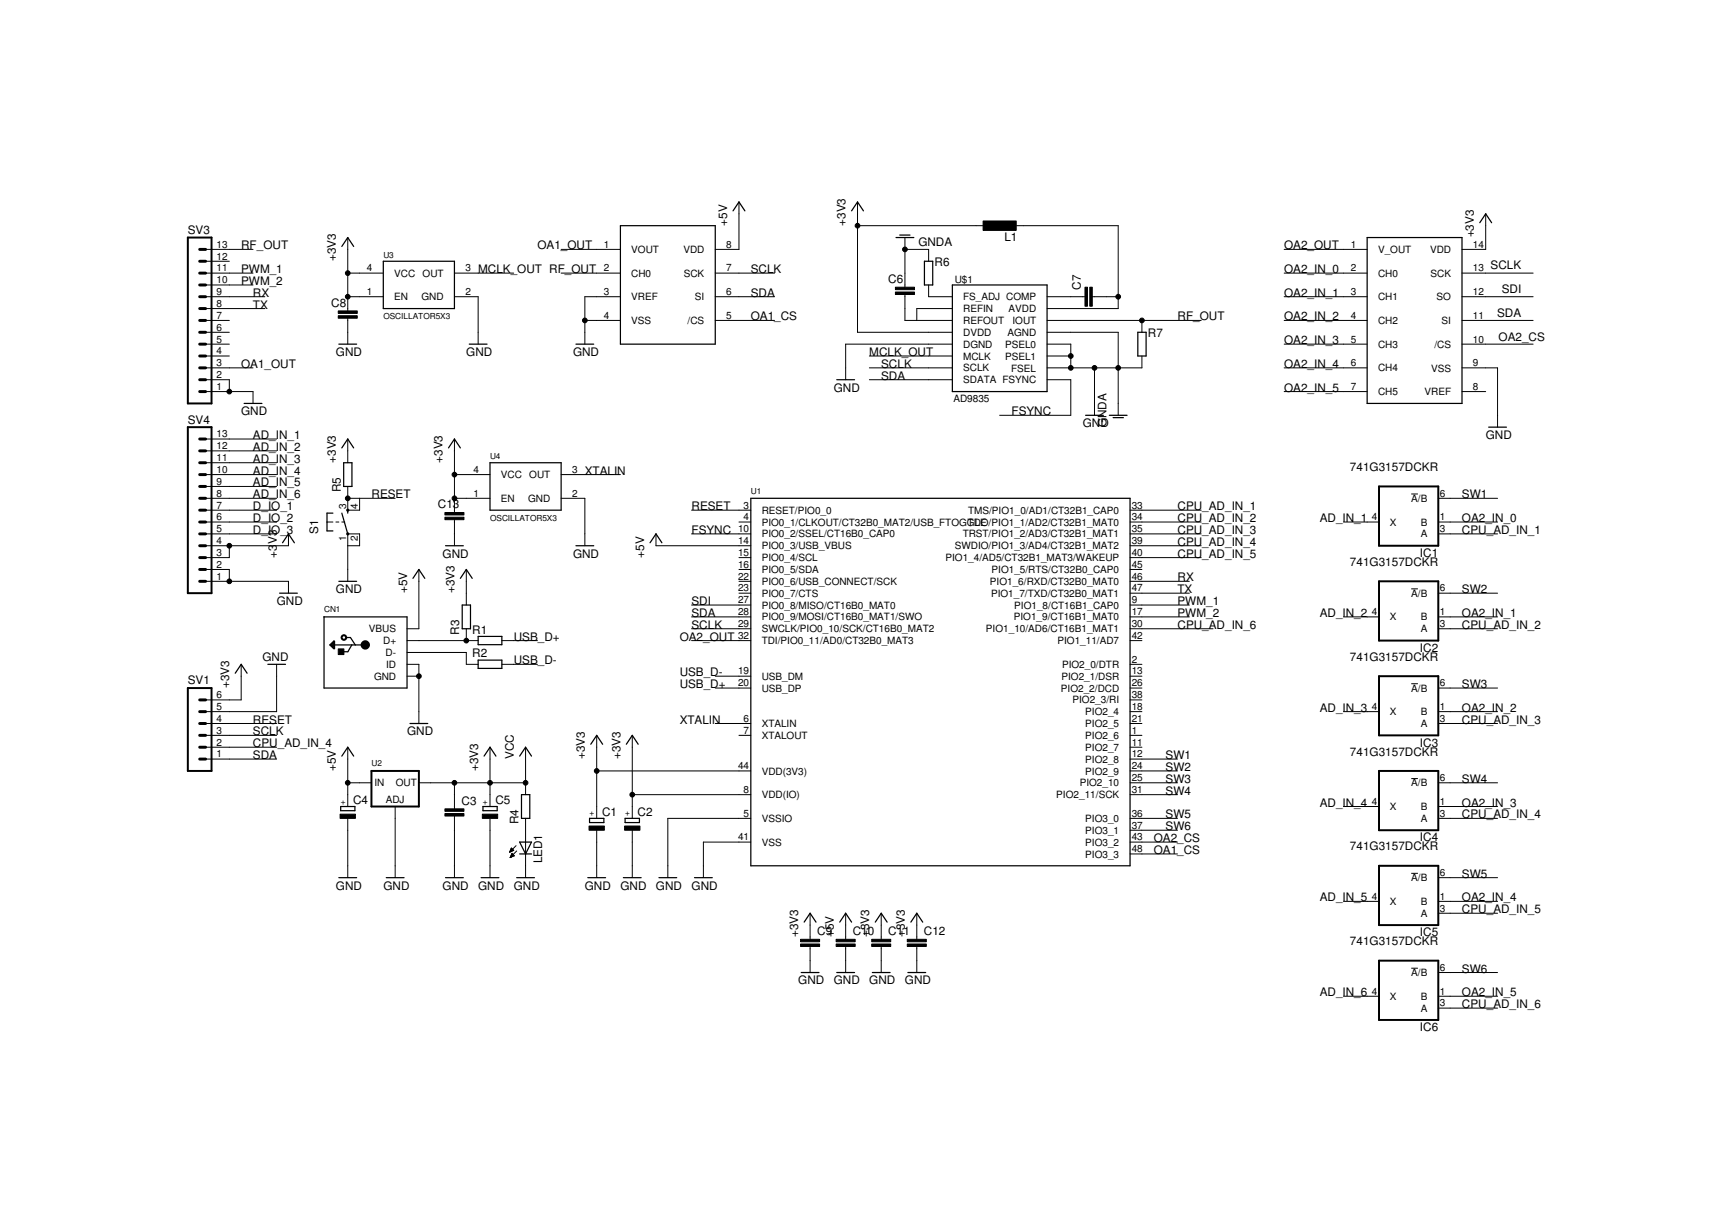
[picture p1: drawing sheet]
<svg xmlns="http://www.w3.org/2000/svg" width="297mm" height="210mm" viewBox="0 0 297 210" stroke-linecap="round" stroke-linejoin="round" font-family="sans-serif">
<defs><g id="words">
<g font-size="2">
<text x="32.2" y="40.1">SV3</text>
<text x="124.6" y="38.7" transform="rotate(-90 124.6 38.7)">+5V</text>
<text x="144.9" y="38.7" transform="rotate(-90 144.9 38.7)">+3V3</text>
<text x="172.2" y="41.3">L1</text>
<text x="252.6" y="40.7" transform="rotate(-90 252.6 40.7)">+3V3</text>
<text x="41.3" y="42.7">RF_OUT</text>
<text x="41.3" y="46.8">PWM_1</text>
<text x="57.6" y="44.8" transform="rotate(-90 57.6 44.8)">+3V3</text>
<text x="82" y="46.8">MCLK_OUT RF_OUT</text>
<text x="92.1" y="42.7">OA1_OUT</text>
<text x="128.7" y="46.8">SCLK</text>
<text x="157.4" y="42.1">GNDA</text>
<text x="160.2" y="45.6">R6</text>
<text x="220.1" y="42.7">OA2_OUT</text>
<text x="220.1" y="46.8">OA2_IN_0</text>
<text x="255.5" y="46.2">SCLK</text>
<text x="41.3" y="48.8">PWM_2</text>
<text x="43.4" y="50.9">RX</text>
<text x="43.4" y="52.9">TX</text>
<text x="56.8" y="52.6">C8</text>
<text x="128.7" y="50.9">SDA</text>
<text x="152.3" y="48.5">C6</text>
<text x="185.3" y="49.6" transform="rotate(-90 185.3 49.6)">C7</text>
<text x="220.1" y="50.9">OA2_IN_1</text>
<text x="257.4" y="50.2">SDI</text>
<text x="128.7" y="54.9">OA1_CS</text>
<text x="196.7" y="57.8">R7</text>
<text x="201.8" y="54.9">RF_OUT</text>
<text x="220.1" y="54.9">OA2_IN_2</text>
<text x="220.1" y="59">OA2_IN_3</text>
<text x="256.6" y="54.3">SDA</text>
<text x="256.9" y="58.4">OA2_CS</text>
<text x="41.3" y="63">OA1_OUT</text>
<text x="57.6" y="61">GND</text>
<text x="79.9" y="61">GND</text>
<text x="98.2" y="61">GND</text>
<text x="149" y="61">MCLK_OUT</text>
<text x="151" y="63">SCLK</text>
<text x="151" y="65.1">SDA</text>
<text x="220.1" y="63">OA2_IN_4</text>
<text x="41.3" y="71.2">GND</text>
<text x="142.9" y="67.1">GND</text>
<text x="173.4" y="71.2">FSYNC</text>
<text x="220.1" y="67.1">OA2_IN_5</text>
<text x="32.2" y="72.6">SV4</text>
<text x="43.4" y="75.2">AD_IN_1</text>
<text x="43.4" y="77.3">AD_IN_2</text>
<text x="185.6" y="73.2">GND</text>
<text x="189.6" y="73.2" transform="rotate(-90 189.6 73.2)">GNDA</text>
<text x="254.6" y="75.2">GND</text>
<text x="43.4" y="81.3">AD_IN_4</text>
<text x="43.4" y="83.4">AD_IN_5</text>
<text x="43.4" y="79.3">AD_IN_3</text>
<text x="57.6" y="79.3" transform="rotate(-90 57.6 79.3)">+3V3</text>
<text x="75.9" y="79.3" transform="rotate(-90 75.9 79.3)">+3V3</text>
<text x="100.2" y="81.3">XTALIN</text>
<text x="231.4" y="80.7">741G3157DCKR</text>
<text x="43.4" y="85.4">AD_IN_6</text>
<text x="43.4" y="87.4">D_IO_1</text>
<text x="43.4" y="89.4">D_IO_2</text>
<text x="58.4" y="84.4" transform="rotate(-90 58.4 84.4)">R5</text>
<text x="63.7" y="85.4">RESET</text>
<text x="75.1" y="87.1">C13</text>
<text x="118.5" y="87.4">RESET</text>
<text x="201.8" y="87.4">CPU_AD_IN_1</text>
<text x="201.8" y="89.4">CPU_AD_IN_2</text>
<text x="226.2" y="89.4">AD_IN_1</text>
<text x="250.6" y="89.4">OA2_IN_0</text>
<text x="250.6" y="85.4">SW1</text>
<text x="43.4" y="91.5">D_IO_3</text>
<text x="47.4" y="95.5" transform="rotate(-90 47.4 95.5)">+3</text>
<text x="47.4" y="93.3" transform="rotate(-90 47.4 93.3)">V3</text>
<text x="54.5" y="91.5" transform="rotate(-90 54.5 91.5)">S1</text>
<text x="75.9" y="95.5">GND</text>
<text x="98.2" y="95.5">GND</text>
<text x="110.4" y="95.5" transform="rotate(-90 110.4 95.5)">+5V</text>
<text x="118.5" y="91.5">FSYNC</text>
<text x="201.8" y="91.5">CPU_AD_IN_3</text>
<text x="201.8" y="93.5">CPU_AD_IN_4</text>
<text x="201.8" y="95.5">CPU_AD_IN_5</text>
<text x="243.4" y="95.4">IC1</text>
<text x="250.6" y="91.5">CPU_AD_IN_1</text>
<text x="57.6" y="101.6">GND</text>
<text x="69.8" y="101.6" transform="rotate(-90 69.8 101.6)">+5V</text>
<text x="77.9" y="101.6" transform="rotate(-90 77.9 101.6)">+3V3</text>
<text x="201.8" y="99.6">RX</text>
<text x="201.8" y="101.6">TX</text>
<text x="231.4" y="97">741G3157DCKR</text>
<text x="250.6" y="101.6">SW2</text>
<text x="47.4" y="103.7">GND</text>
<text x="118.5" y="107.7">SCLK</text>
<text x="118.5" y="105.7">SDA</text>
<text x="118.5" y="103.7">SDI</text>
<text x="201.8" y="107.7">CPU_AD_IN_6</text>
<text x="201.8" y="103.7">PWM_1</text>
<text x="201.8" y="105.7">PWM_2</text>
<text x="226.2" y="105.7">AD_IN_2</text>
<text x="250.6" y="105.7">OA2_IN_1</text>
<text x="250.6" y="107.7">CPU_AD_IN_2</text>
<text x="45" y="113.2">GND</text>
<text x="78.7" y="108.7" transform="rotate(-90 78.7 108.7)">R3</text>
<text x="80.9" y="108.6">R1</text>
<text x="80.9" y="112.6">R2</text>
<text x="88.1" y="109.8">USB_D+</text>
<text x="88.1" y="113.8">USB_D-</text>
<text x="116.5" y="109.8">OA2_OUT</text>
<text x="231.4" y="113.2">741G3157DCKR</text>
<text x="243.4" y="111.7">IC2</text>
<text x="32.2" y="117.3">SV1</text>
<text x="39.3" y="117.9" transform="rotate(-90 39.3 117.9)">+3V3</text>
<text x="116.5" y="117.9">USB_D+</text>
<text x="116.5" y="115.9">USB_D-</text>
<text x="250.6" y="117.9">SW3</text>
<text x="43.4" y="124">RESET</text>
<text x="116.5" y="124">XTALIN</text>
<text x="226.2" y="121.9">AD_IN_3</text>
<text x="250.6" y="121.9">OA2_IN_2</text>
<text x="250.6" y="124">CPU_AD_IN_3</text>
<text x="43.4" y="126">SCLK</text>
<text x="43.4" y="130.1">SDA</text>
<text x="43.4" y="128">CPU_AD_IN_4</text>
<text x="69.8" y="126">GND</text>
<text x="88.1" y="130.1" transform="rotate(-90 88.1 130.1)">VCC</text>
<text x="100.2" y="130.1" transform="rotate(-90 100.2 130.1)">+3V3</text>
<text x="106.3" y="130.1" transform="rotate(-90 106.3 130.1)">+3V3</text>
<text x="199.8" y="130.1">SW1</text>
<text x="231.4" y="129.5">741G3157DCKR</text>
<text x="243.4" y="127.9">IC3</text>
<text x="57.6" y="132.1" transform="rotate(-90 57.6 132.1)">+5V</text>
<text x="60.5" y="137.8">C4</text>
<text x="79.1" y="137.9">C3</text>
<text x="82" y="132.1" transform="rotate(-90 82 132.1)">+3V3</text>
<text x="84.9" y="137.8">C5</text>
<text x="199.8" y="136.2">SW4</text>
<text x="199.8" y="134.1">SW3</text>
<text x="199.8" y="132.1">SW2</text>
<text x="250.6" y="134.1">SW4</text>
<text x="88.9" y="141.2" transform="rotate(-90 88.9 141.2)">R4</text>
<text x="103.2" y="139.8">C1</text>
<text x="109.3" y="139.8">C2</text>
<text x="199.8" y="142.3">SW6</text>
<text x="199.8" y="140.2">SW5</text>
<text x="226.2" y="138.2">AD_IN_4</text>
<text x="250.6" y="138.2">OA2_IN_3</text>
<text x="250.6" y="140.2">CPU_AD_IN_4</text>
<text x="92.9" y="148" transform="rotate(-90 92.9 148)">LED1</text>
<text x="197.8" y="146.3">OA1_CS</text>
<text x="197.8" y="144.3">OA2_CS</text>
<text x="231.4" y="145.7">741G3157DCKR</text>
<text x="243.4" y="144.2">IC4</text>
<text x="57.6" y="152.4">GND</text>
<text x="65.7" y="152.4">GND</text>
<text x="75.9" y="152.4">GND</text>
<text x="82" y="152.4">GND</text>
<text x="88.1" y="152.4">GND</text>
<text x="100.2" y="152.4">GND</text>
<text x="106.3" y="152.4">GND</text>
<text x="112.4" y="152.4">GND</text>
<text x="118.5" y="152.4">GND</text>
<text x="226.2" y="154.5">AD_IN_5</text>
<text x="250.6" y="154.5">OA2_IN_4</text>
<text x="250.6" y="150.4">SW5</text>
<text x="136.8" y="160.5" transform="rotate(-90 136.8 160.5)">+3V3</text>
<text x="140.1" y="160.2">C9</text>
<text x="142.9" y="160.5" transform="rotate(-90 142.9 160.5)">+5V</text>
<text x="146.2" y="160.2">C10</text>
<text x="149" y="160.5" transform="rotate(-90 149 160.5)">+3V3</text>
<text x="152.3" y="160.2">C11</text>
<text x="155.1" y="160.5" transform="rotate(-90 155.1 160.5)">+3V3</text>
<text x="158.3" y="160.2">C12</text>
<text x="231.4" y="162">741G3157DCKR</text>
<text x="243.4" y="160.4">IC5</text>
<text x="250.6" y="156.5">CPU_AD_IN_5</text>
<text x="250.6" y="166.6">SW6</text>
<text x="136.8" y="168.7">GND</text>
<text x="142.9" y="168.7">GND</text>
<text x="149" y="168.7">GND</text>
<text x="155.1" y="168.7">GND</text>
<text x="226.2" y="170.7">AD_IN_6</text>
<text x="250.6" y="170.7">OA2_IN_5</text>
<text x="250.6" y="172.7">CPU_AD_IN_6</text>
<text x="243.4" y="176.7">IC6</text>
</g>
<g font-size="1.7">
<text x="37.1" y="46.5">11</text>
<text x="37.1" y="44.5">12</text>
<text x="37.1" y="42.4">13</text>
<text x="62.9" y="46.5">4</text>
<text x="67.6" y="47.4">VCC</text>
<text x="72.4" y="47.4">OUT</text>
<text x="79.8" y="46.5">3</text>
<text x="103.5" y="42.4">1</text>
<text x="103.5" y="46.5">2</text>
<text x="108.2" y="43.3">VOUT</text>
<text x="108.2" y="47.4">CH0</text>
<text x="117.1" y="43.3">VDD</text>
<text x="117.2" y="47.4">SCK</text>
<text x="124.5" y="46.5">7</text>
<text x="124.5" y="42.4">8</text>
<text x="231.5" y="42.4">1</text>
<text x="231.5" y="46.5">2</text>
<text x="236.2" y="43.3">V_OUT</text>
<text x="236.2" y="47.4">CH0</text>
<text x="245.1" y="43.3">VDD</text>
<text x="245.2" y="47.4">SCK</text>
<text x="252.5" y="46.5">13</text>
<text x="252.5" y="42.4">14</text>
<text x="37.1" y="52.6">8</text>
<text x="37.1" y="50.6">9</text>
<text x="37.1" y="48.5">10</text>
<text x="62.9" y="50.6">1</text>
<text x="67.6" y="51.5">EN</text>
<text x="72.2" y="51.5">GND</text>
<text x="79.8" y="50.6">2</text>
<text x="103.5" y="50.6">3</text>
<text x="108.2" y="51.5">VREF</text>
<text x="119.1" y="51.5">SI</text>
<text x="124.5" y="50.6">6</text>
<text x="163.6" y="48.4">U$1</text>
<text x="165.1" y="51.5">FS_ADJ COMP</text>
<text x="165.1" y="53.5">REFIN</text>
<text x="172.9" y="53.5">AVDD</text>
<text x="231.5" y="50.6">3</text>
<text x="236.2" y="51.5">CH1</text>
<text x="246.2" y="51.5">SO</text>
<text x="252.5" y="50.6">12</text>
<text x="37.1" y="58.7">5</text>
<text x="37.1" y="56.7">6</text>
<text x="37.1" y="54.6">7</text>
<text x="103.5" y="54.6">4</text>
<text x="108.2" y="55.5">VSS</text>
<text x="117.9" y="55.5">/CS</text>
<text x="124.5" y="54.6">5</text>
<text x="165.1" y="55.5">REFOUT</text>
<text x="165.1" y="57.6">DVDD</text>
<text x="165.1" y="59.6">DGND</text>
<text x="172.3" y="59.6">PSEL0</text>
<text x="172.7" y="57.6">AGND</text>
<text x="173.5" y="55.5">IOUT</text>
<text x="231.5" y="54.6">4</text>
<text x="231.5" y="58.7">5</text>
<text x="236.2" y="55.5">CH2</text>
<text x="236.2" y="59.6">CH3</text>
<text x="245.9" y="59.6">/CS</text>
<text x="247.1" y="55.5">SI</text>
<text x="252.5" y="58.7">10</text>
<text x="252.5" y="54.6">11</text>
<text x="37.1" y="64.8">2</text>
<text x="37.1" y="62.8">3</text>
<text x="37.1" y="60.7">4</text>
<text x="165.1" y="61.6">MCLK</text>
<text x="165.1" y="63.6">SCLK</text>
<text x="165.1" y="65.7">SDATA FSYNC</text>
<text x="172.3" y="61.6">PSEL1</text>
<text x="173.3" y="63.7">FSEL</text>
<text x="231.5" y="62.8">6</text>
<text x="236.2" y="63.6">CH4</text>
<text x="245.3" y="63.7">VSS</text>
<text x="252.5" y="62.8">9</text>
<text x="37.1" y="66.8">1</text>
<text x="163.4" y="68.9">AD9835</text>
<text x="231.5" y="66.8">7</text>
<text x="236.2" y="67.7">CH5</text>
<text x="244.2" y="67.7">VREF</text>
<text x="252.5" y="66.8">8</text>
<text x="37.1" y="77">12</text>
<text x="37.1" y="74.9">13</text>
<text x="37.1" y="83.1">9</text>
<text x="37.1" y="81">10</text>
<text x="37.1" y="79">11</text>
<text x="81.2" y="81">4</text>
<text x="85.9" y="81.9">VCC</text>
<text x="90.7" y="81.9">OUT</text>
<text x="98.1" y="81">3</text>
<text x="37.1" y="89.2">6</text>
<text x="37.1" y="87.1">7</text>
<text x="37.1" y="85.1">8</text>
<text x="59.3" y="87.1" transform="rotate(-90 59.3 87.1)">3</text>
<text x="61.4" y="87.1" transform="rotate(-90 61.4 87.1)">4</text>
<text x="81.2" y="85.1">1</text>
<text x="85.9" y="86">EN</text>
<text x="90.5" y="86">GND</text>
<text x="98.1" y="85.1">2</text>
<text x="127.5" y="87.1">3</text>
<text x="127.5" y="89.2">4</text>
<text x="130.6" y="88">RESET/PIO0_0</text>
<text x="165.9" y="88">TMS/PIO1_0/AD1/CT32B1_CAP0</text>
<text x="194" y="87.1">33</text>
<text x="194" y="89.2">34</text>
<text x="235.1" y="89.2">4</text>
<text x="241.9" y="86">A/B</text>
<text x="246.8" y="85.1">6</text>
<text x="246.8" y="89.2">1</text>
<text x="37.1" y="95.3">3</text>
<text x="37.1" y="93.2">4</text>
<text x="37.1" y="91.2">5</text>
<text x="59.3" y="92.7" transform="rotate(-90 59.3 92.7)">1</text>
<text x="61.4" y="92.7" transform="rotate(-90 61.4 92.7)">2</text>
<text x="126.5" y="91.2">10</text>
<text x="126.5" y="93.2">14</text>
<text x="126.5" y="95.3">15</text>
<text x="130.6" y="90.1">PIO0_1/CLKOUT/CT32B0_MAT2/USB_FTOGGLE</text>
<text x="130.6" y="92.1">PIO0_2/SSEL/CT16B0_CAP0</text>
<text x="130.6" y="94.1">PIO0_3/USB_VBUS</text>
<text x="163.7" y="94.1">SWDIO/PIO1_3/AD4/CT32B1_MAT2</text>
<text x="165" y="92.1">TRST/PIO1_2/AD3/CT32B1_MAT1</text>
<text x="165.9" y="90.1">TDO/PIO1_1/AD2/CT32B1_MAT0</text>
<text x="194" y="91.2">35</text>
<text x="194" y="93.2">39</text>
<text x="194" y="95.3">40</text>
<text x="238.2" y="90.1">X</text>
<text x="243.5" y="92.1">A</text>
<text x="243.5" y="90.1">B</text>
<text x="246.8" y="91.2">3</text>
<text x="37.1" y="99.3">1</text>
<text x="37.1" y="97.3">2</text>
<text x="126.5" y="97.3">16</text>
<text x="126.5" y="99.3">22</text>
<text x="126.5" y="101.4">23</text>
<text x="130.6" y="96.2">PIO0_4/SCL</text>
<text x="130.6" y="98.2">PIO0_5/SDA</text>
<text x="130.6" y="100.2">PIO0_6/USB_CONNECT/SCK</text>
<text x="162" y="96.2">PIO1_4/AD5/CT32B1_MAT3/WAKEUP</text>
<text x="169.7" y="100.2">PIO1_6/RXD/CT32B0_MAT0</text>
<text x="169.9" y="98.2">PIO1_5/RTS/CT32B0_CAP0</text>
<text x="194" y="97.3">45</text>
<text x="194" y="99.3">46</text>
<text x="194" y="101.4">47</text>
<text x="246.8" y="101.4">6</text>
<text x="126.5" y="103.4">27</text>
<text x="126.5" y="105.4">28</text>
<text x="126.5" y="107.4">29</text>
<text x="130.6" y="102.2">PIO0_7/CTS</text>
<text x="130.6" y="104.3">PIO0_8/MISO/CT16B0_MAT0</text>
<text x="130.6" y="106.3">PIO0_9/MOSI/CT16B0_MAT1/SWO</text>
<text x="169.9" y="102.3">PIO1_7/TXD/CT32B0_MAT1</text>
<text x="173.8" y="106.3">PIO1_9/CT16B1_MAT0</text>
<text x="173.8" y="104.3">PIO1_8/CT16B1_CAP0</text>
<text x="194" y="103.4">9</text>
<text x="194" y="105.4">17</text>
<text x="194" y="107.4">30</text>
<text x="235.1" y="105.4">4</text>
<text x="238.2" y="106.3">X</text>
<text x="241.9" y="102.3">A/B</text>
<text x="243.5" y="106.3">B</text>
<text x="246.8" y="107.4">3</text>
<text x="246.8" y="105.4">1</text>
<text x="63.2" y="108.3">VBUS</text>
<text x="65.7" y="110.4">D+</text>
<text x="66.1" y="112.4">D-</text>
<text x="126.5" y="109.5">32</text>
<text x="130.6" y="108.3">SWCLK/PIO0_10/SCK/CT16B0_MAT2</text>
<text x="130.6" y="110.4">TDI/PIO0_11/AD0/CT32B0_MAT3</text>
<text x="169" y="108.3">PIO1_10/AD6/CT16B1_MAT1</text>
<text x="181.2" y="110.4">PIO1_11/AD7</text>
<text x="194" y="113.5">2</text>
<text x="194" y="109.5">42</text>
<text x="243.5" y="108.3">A</text>
<text x="37.1" y="119.6">6</text>
<text x="64.1" y="116.5">GND</text>
<text x="66.2" y="114.4">ID</text>
<text x="126.5" y="115.6">19</text>
<text x="126.5" y="117.6">20</text>
<text x="130.6" y="116.5">USB_DM</text>
<text x="130.6" y="118.5">USB_DP</text>
<text x="181.8" y="118.5">PIO2_2/DCD</text>
<text x="181.9" y="116.5">PIO2_1/DSR</text>
<text x="182" y="114.4">PIO2_0/DTR</text>
<text x="194" y="115.6">13</text>
<text x="194" y="117.6">26</text>
<text x="194" y="119.6">38</text>
<text x="241.9" y="118.5">A/B</text>
<text x="246.8" y="117.6">6</text>
<text x="37.1" y="125.7">3</text>
<text x="37.1" y="123.7">4</text>
<text x="37.1" y="121.7">5</text>
<text x="127.5" y="123.7">6</text>
<text x="127.5" y="125.7">7</text>
<text x="130.6" y="124.6">XTALIN</text>
<text x="183.8" y="120.5">PIO2_3/RI</text>
<text x="186" y="122.6">PIO2_4</text>
<text x="186" y="124.6">PIO2_5</text>
<text x="194" y="125.7">1</text>
<text x="194" y="121.7">18</text>
<text x="194" y="123.7">21</text>
<text x="235.1" y="121.7">4</text>
<text x="238.2" y="122.6">X</text>
<text x="243.5" y="124.6">A</text>
<text x="243.5" y="122.6">B</text>
<text x="246.8" y="123.7">3</text>
<text x="246.8" y="121.7">1</text>
<text x="37.1" y="129.8">1</text>
<text x="37.1" y="127.8">2</text>
<text x="126.5" y="131.8">44</text>
<text x="130.6" y="126.6">XTALOUT</text>
<text x="186" y="126.6">PIO2_6</text>
<text x="186" y="128.7">PIO2_7</text>
<text x="186" y="130.7">PIO2_8</text>
<text x="194" y="127.8">11</text>
<text x="194" y="129.8">12</text>
<text x="194" y="131.8">24</text>
<text x="64.2" y="134.6">IN</text>
<text x="66.1" y="137.6">ADJ</text>
<text x="67.8" y="134.6">OUT</text>
<text x="127.5" y="135.9">8</text>
<text x="130.6" y="136.8">VDD(IO)</text>
<text x="130.6" y="132.7">VDD(3V3)</text>
<text x="181.1" y="136.8">PIO2_11/SCK</text>
<text x="185.1" y="134.8">PIO2_10</text>
<text x="186" y="132.7">PIO2_9</text>
<text x="194" y="133.9">25</text>
<text x="194" y="135.9">31</text>
<text x="235.1" y="137.9">4</text>
<text x="241.9" y="134.8">A/B</text>
<text x="246.8" y="133.9">6</text>
<text x="246.8" y="137.9">1</text>
<text x="127.5" y="139.9">5</text>
<text x="130.6" y="140.8">VSSIO</text>
<text x="186" y="140.8">PIO3_0</text>
<text x="186" y="142.9">PIO3_1</text>
<text x="194" y="139.9">36</text>
<text x="194" y="142">37</text>
<text x="238.2" y="138.8">X</text>
<text x="243.5" y="140.8">A</text>
<text x="243.5" y="138.8">B</text>
<text x="246.8" y="139.9">3</text>
<text x="126.5" y="144">41</text>
<text x="130.6" y="144.9">VSS</text>
<text x="186" y="144.9">PIO3_2</text>
<text x="186" y="146.9">PIO3_3</text>
<text x="194" y="144">43</text>
<text x="194" y="146">48</text>
<text x="235.1" y="154.2">4</text>
<text x="238.2" y="155.1">X</text>
<text x="241.9" y="151">A/B</text>
<text x="243.5" y="155.1">B</text>
<text x="246.8" y="150.1">6</text>
<text x="246.8" y="154.2">1</text>
<text x="243.5" y="157.1">A</text>
<text x="246.8" y="156.2">3</text>
<text x="241.9" y="167.3">A/B</text>
<text x="246.8" y="166.4">6</text>
<text x="235.1" y="170.4">4</text>
<text x="238.2" y="171.3">X</text>
<text x="243.5" y="173.4">A</text>
<text x="243.5" y="171.3">B</text>
<text x="246.8" y="172.4">3</text>
<text x="246.8" y="170.4">1</text>
</g>
<g font-size="1.4">
<text x="65.7" y="44.1">U3</text>
<text x="65.7" y="54.7">OSCILLATOR5X3</text>
<text x="84" y="78.7">U4</text>
<text x="84" y="89.2">OSCILLATOR5X3</text>
<text x="128.7" y="84.6">U1</text>
<text x="55.5" y="104.9">CN1</text>
<text x="63.7" y="131.3">U2</text>
<text x="59.1" y="137.9" transform="rotate(-90 59.1 137.9)">+</text>
<text x="83.5" y="137.9" transform="rotate(-90 83.5 137.9)">+</text>
<text x="101.8" y="139.9" transform="rotate(-90 101.8 139.9)">+</text>
<text x="107.9" y="139.9" transform="rotate(-90 107.9 139.9)">+</text>
</g>
</g></defs>
<g fill="#000" stroke="#000" stroke-width=".17">
<path d="M126.7 34.6v2zM126.7 36.6v6.1zM147 34.6v2zM147 38.7v18.2zM147 36.6v2.1zM167.3 38.7h2zM147 38.7h20.3zM173.4 38.7h2zM175.4 38.7h16.3zM191.7 38.7v12.1zM254.7 36.6v2.1zM35.2 59h4.1z"/>
<path d="M35.2 56.9h4.1zM35.2 54.9h4.1zM35.2 52.9h4.1zM35.2 50.8h4.1zM35.2 48.8h4.1zM35.2 46.8h4.1zM35.2 44.8h4.1zM35.2 42.7h4.1zM39.3 42.7h4.1zM39.3 46.8h4.1zM39.3 48.8h4.1zM39.3 50.8h6.1z"/>
<path d="M39.3 52.9h6.1zM59.6 40.7v2zM59.6 50.8v2.1zM59.6 54.9v2zM59.6 52.9v.4zM59.6 54.5v.4zM59.6 56.9v2.1zM59.6 42.7v4.1zM59.6 46.8h2zM59.6 46.8v4zM59.6 50.8h2zM61.6 50.8h4.1z"/>
<path d="M61.6 46.8h4.1zM77.9 50.8h4.1zM77.9 46.8h4.1zM82 56.9v2.1zM82 50.8v6.1zM82 46.8h6.1zM100.2 56.9v2.1zM100.2 54.9v2zM100.2 54.9h2.1zM100.2 50.8v4.1zM102.3 42.7h4zM102.3 46.8h4z"/>
<path d="M102.3 50.8h4zM102.3 54.9h4zM100.2 50.8h2.1zM96.2 46.8h6.1zM96.2 42.7h6.1zM122.6 54.9h4.1zM122.6 50.8h4.1zM122.6 46.8h4.1zM122.6 42.7h4.1zM126.7 46.8h6.1zM126.7 50.8h6.1zM126.7 54.9h6.1z"/>
<path d="M144.9 59v4zM147 56.9h12.2zM155.1 46.8v2zM155.1 50.8v2.1zM155.1 48.8v.4zM155.1 50.4v.4zM155.1 40.7v2zM155.1 42.7v4.1zM155.1 42.7h4.1zM155.1 52.9v2zM157.1 52.9v2zM157.1 52.9h2.1z"/>
<path d="M155.1 54.9h2zM159.2 50.8h4zM159.2 52.9h4zM159.2 54.9h4zM159.2 56.9h4zM159.2 59h4zM159.2 42.7v2.1zM159.2 48.8v2zM144.9 59h14.3zM157.1 54.9h2.1zM179.5 59h4zM179.5 56.9h4z"/>
<path d="M179.5 54.9h4zM179.5 52.9h4zM179.5 50.8h4zM183.5 50.8h2.1zM183.5 59v2zM183.5 56.9h8.2zM183.5 54.9h12.2zM185.6 50.8h.4zM187.2 50.8h.4zM187.6 50.8h2zM189.6 50.8h2.1zM191.7 56.9v6.1z"/>
<path d="M191.7 50.8v2.1zM183.5 52.9h8.2zM195.7 54.9v2zM195.7 54.9h10.2zM230.3 42.7h4zM230.3 46.8h4zM230.3 50.8h4zM230.3 54.9h4zM230.3 59h4zM220.1 42.7h10.2zM220.1 46.8h10.2zM220.1 50.8h10.2z"/>
<path d="M220.1 54.9h10.2zM220.1 59h10.2zM250.6 59h4.1zM250.6 54.9h4.1zM250.6 50.8h4.1zM250.6 46.8h4.1zM250.6 42.7h4.1zM254.7 46.8h8.1zM254.7 54.9h8.1zM254.7 50.8h8.1zM254.7 38.7v4zM254.7 59h8.1z"/>
<path d="M35.2 67.1h4.1zM35.2 65.1h4.1zM35.2 63h4.1zM35.2 61h4.1zM35.2 79.3h4.1zM35.2 77.3h4.1zM35.2 75.2h4.1zM39.3 65.1v2zM39.3 67.1h4.1zM39.3 63h4.1zM39.3 79.3h8.1zM39.3 75.2h8.1z"/>
<path d="M39.3 77.3h8.1zM43.4 67.1v2zM59.6 77.3v2zM59.6 75.2v2.1zM77.9 75.2v2.1zM77.9 77.3v4zM144.9 63v2.1zM159.2 61h4zM159.2 63h4zM159.2 65.1h4zM149 61h10.2zM149 63h10.2z"/>
<path d="M149 65.1h10.2zM179.5 65.1h4zM179.5 63h4zM179.5 61h4zM183.5 61v2zM183.5 63h4.1zM183.5 65.1v6.1zM171.3 71.2h12.2zM187.6 69.1v2.1zM187.6 63v6.1zM187.6 63h4.1zM191.7 69.1v2.1z"/>
<path d="M191.7 63v6.1zM195.7 61v2zM191.7 63h4zM230.3 63h4zM230.3 67.1h4zM220.1 63h10.2zM220.1 67.1h10.2zM250.6 67.1h4.1zM250.6 63h4.1zM254.7 63h2zM256.7 71.2v2zM256.7 63v8.2z"/>
<path d="M35.2 99.6h4.1zM35.2 97.6h4.1zM35.2 95.5h4.1zM35.2 93.5h4.1zM35.2 91.5h4.1zM35.2 89.4h4.1zM35.2 87.4h4.1zM35.2 85.4h4.1zM35.2 83.4h4.1zM35.2 81.3h4.1zM39.3 97.6v2zM39.3 99.6h10.1z"/>
<path d="M39.3 93.5v2zM39.3 93.5h10.1zM39.3 81.3h8.1zM39.3 83.4h8.1zM39.3 85.4h8.1zM39.3 87.4h8.1zM39.3 89.4h8.1zM39.3 91.5h8.1zM49.4 91.5v2zM49.4 99.6v2zM56 89.4h1.1zM57.6 89.4h.5z"/>
<path d="M58.6 89.4h.5zM59.6 91.5v2zM59.6 85.4v2zM59.6 97.6v2zM59.6 83.4v2zM59.6 93.5h2zM59.6 93.5v4.1zM59.6 85.4h2zM61.6 85.4v2zM61.6 91.5v2zM59.6 87.4h2zM59.6 91.5h2z"/>
<path d="M61.6 85.4h6.1zM71.8 97.6v2zM77.9 85.4v2zM77.9 89.4v2.1zM77.9 87.4v.4zM77.9 89v.4zM77.9 91.5v2zM77.9 81.3h2zM77.9 81.3v4.1zM77.9 85.4h2zM79.9 97.6v2zM79.9 85.4h4.1z"/>
<path d="M79.9 81.3h4.1zM79.9 99.6v2zM96.2 85.4h4zM96.2 81.3h4zM100.2 91.5v2zM100.2 85.4v6.1zM100.2 81.3h6.1zM112.4 91.5v2zM126.7 87.4h2zM126.7 89.4h2zM126.7 91.5h2zM126.7 93.5h2z"/>
<path d="M126.7 95.5h2zM126.7 97.6h2zM126.7 99.6h2zM112.4 93.5h14.3zM118.5 87.4h8.2zM118.5 91.5h8.2zM193.7 87.4h2zM193.7 89.4h2zM193.7 91.5h2zM193.7 93.5h2zM193.7 95.5h2zM193.7 97.6h2z"/>
<path d="M193.7 99.6h2zM195.7 87.4h10.2zM195.7 89.4h10.2zM195.7 91.5h10.2zM195.7 93.5h10.2zM195.7 95.5h10.2zM195.7 99.6h8.2zM234.3 89.4h2.1zM230.3 89.4h4zM241.9 84.6h1.1zM246.5 85.4h2.1zM246.5 91.5h2.1z"/>
<path d="M246.5 89.4h2.1zM248.6 89.4h8.1zM248.6 85.4h8.1zM248.6 91.5h8.1zM35.2 119.9h4.1zM39.3 119.9h2zM41.3 113.8v2.1zM41.3 115.9v4zM47.4 113.8v2.1zM69.8 109.8h2zM69.8 111.8h2zM69.8 107.7h2z"/>
<path d="M69.8 115.9h2zM69.8 113.8h2zM71.8 113.8v2.1zM71.8 99.6v8.1zM79.9 109.8h2.1zM79.9 113.8h2.1zM79.9 101.6v2.1zM79.9 107.7v2.1zM79.9 111.8v2zM71.8 111.8h8.1zM71.8 109.8h8.1zM86 109.8h2.1z"/>
<path d="M86 113.8h2.1zM88.1 109.8h4zM88.1 113.8h4zM126.7 115.9h2zM126.7 117.9h2zM126.7 101.6h2zM126.7 103.7h2zM126.7 105.7h2zM126.7 107.7h2zM126.7 109.8h2zM122.6 117.9h4.1zM122.6 115.9h4.1z"/>
<path d="M118.5 107.7h8.2zM118.5 105.7h8.2zM118.5 103.7h8.2zM118.5 109.8h8.2zM193.7 113.8h2zM193.7 103.7h2zM193.7 115.9h2zM193.7 105.7h2zM193.7 117.9h2zM193.7 107.7h2zM193.7 119.9h2zM193.7 109.8h2z"/>
<path d="M193.7 101.6h2zM195.7 107.7h12.2zM195.7 103.7h8.2zM195.7 105.7h8.2zM195.7 101.6h8.2zM234.3 105.7h2.1zM230.3 105.7h4zM241.9 100.9h1.1zM241.9 117.2h1.1zM246.5 101.6h2.1zM246.5 107.7h2.1zM246.5 105.7h2.1z"/>
<path d="M246.5 117.9h2.1zM248.6 105.7h8.1zM248.6 117.9h8.1zM248.6 101.6h8.1zM248.6 107.7h8.1zM35.2 130.1h4.1zM35.2 128h4.1zM35.2 126h4.1zM35.2 124h4.1zM35.2 121.9h4.1zM39.3 121.9h8.1zM39.3 124h8.1z"/>
<path d="M39.3 126h8.1zM39.3 130.1h8.1zM39.3 128h8.1zM47.4 115.9v6zM59.6 136.2v2zM59.6 128v2.1zM59.6 130.1v4zM59.6 134.1v2.1zM61.6 134.1h2.1zM59.6 134.1h2zM71.8 121.9v2.1zM71.8 115.9v6z"/>
<path d="M71.8 134.1h2zM73.8 134.1h4.1zM77.9 136.2v2zM77.9 138.2v.4zM77.9 134.1v2.1zM77.9 134.1h6.1zM84 136.2v2zM84 128v2.1zM84 134.1v2.1zM84 130.1v4zM84 134.1h6.1zM90.1 134.1v2.1z"/>
<path d="M90.1 128v2.1zM90.1 130.1v4zM102.3 138.2v2zM102.3 126v2zM102.3 132.1v6.1zM102.3 128v4.1zM108.4 138.2v2zM108.4 126v2zM108.4 136.2v2zM108.4 128v8.2zM126.7 124h2zM126.7 126h2z"/>
<path d="M126.7 136.2h2zM126.7 132.1h2zM122.6 124h4.1zM102.3 132.1h24.4zM108.4 136.2h18.3zM193.7 126h2zM193.7 128h2zM193.7 130.1h2zM193.7 121.9h2zM193.7 124h2zM193.7 132.1h2zM193.7 134.1h2z"/>
<path d="M193.7 136.2h2zM195.7 136.2h6.1zM195.7 134.1h6.1zM195.7 132.1h6.1zM195.7 130.1h6.1zM234.3 121.9h2.1zM234.3 138.2h2.1zM230.3 138.2h4zM230.3 121.9h4zM241.9 133.4h1.1zM246.5 124h2.1zM246.5 121.9h2.1z"/>
<path d="M246.5 134.1h2.1zM246.5 138.2h2.1zM248.6 121.9h8.1zM248.6 138.2h8.1zM248.6 134.1h8.1zM248.6 124h8.1zM59.6 140.2v2.1zM59.6 148.4v2zM59.6 142.3v6.1zM67.7 138.2v2zM67.7 148.4v2zM67.7 140.2v8.2z"/>
<path d="M77.9 140.2v2.1zM77.9 139.8v.4zM77.9 148.4v2zM77.9 142.3v6.1zM84 140.2v2.1zM84 148.4v2zM84 142.3v6.1zM87.6 145.3l-.2 .7zM87.4 145.9h.1zM87.4 145.9h.4zM87.8 146.2l-.4 .7zM87.5 145.8h.5z"/>
<path d="M87.5 146.8h.2zM87.5 145.7h.5zM87.5 146.7h.4zM87.5 145.6h.4zM87.6 145.5h.2zM87.6 146.7h.5zM87.6 145.4h.1zM87.6 146.6h.5zM87.6 145.3l.5 .4zM87.6 146.5h.4zM87.7 146.4h.2zM87.7 146.3h.1z"/>
<path d="M87.8 146.2l.4 .4zM87.4 146l.7-.3zM87.4 146.9l.8-.3zM88.5 144.9l-1.1 1.1zM88.6 145.8l-1.2 1.1zM90.1 140.2v2.1zM90.1 146.3v2.1zM90.1 142.3v2zM90.1 144.3v2zM90.1 148.4v2zM102.3 148.4v2zM102.3 142.3v2z"/>
<path d="M102.3 144.3v4.1zM108.4 148.4v2zM108.4 142.3v2zM108.4 144.3v4.1zM114.5 148.4v2zM114.5 140.2v8.2zM120.6 148.4v2zM120.6 144.3v4.1zM126.7 140.2h2zM126.7 144.3h2zM120.6 144.3h6.1zM114.5 140.2h12.2z"/>
<path d="M138.9 158.5v2zM138.9 156.5v2zM144.9 158.5v2zM144.9 156.5v2zM151 158.5v2zM151 156.5v2zM157.1 158.5v2zM157.1 156.5v2zM193.7 140.2h2zM193.7 142.3h2zM193.7 144.3h2zM193.7 146.3h2z"/>
<path d="M195.7 146.3h6.1zM195.7 144.3h6.1zM195.7 142.3h6.1zM195.7 140.2h6.1zM234.3 154.5h2.1zM230.3 154.5h4zM241.9 149.6h1.1zM246.5 140.2h2.1zM246.5 150.4h2.1zM246.5 156.5h2.1zM246.5 154.5h2.1zM248.6 154.5h8.1z"/>
<path d="M248.6 150.4h8.1zM248.6 140.2h8.1zM248.6 156.5h8.1zM138.9 162.6v2zM138.9 160.5v.4zM138.9 162.2v.4zM138.9 164.6v2zM144.9 162.6v2zM144.9 160.5v.4zM144.9 162.2v.4zM144.9 164.6v2zM151 162.6v2z"/>
<path d="M151 160.5v.4zM151 162.2v.4zM151 164.6v2zM157.1 162.6v2zM157.1 160.5v.4zM157.1 162.2v.4zM157.1 164.6v2zM234.3 170.7h2.1zM230.3 170.7h4zM241.9 165.9h1.1zM246.5 166.6h2.1zM246.5 172.7h2.1z"/>
<path d="M246.5 170.7h2.1zM248.6 170.7h8.1zM248.6 166.6h8.1zM248.6 172.7h8.1z"/>
<circle cx="147" cy="38.7" r=".4"/>
<circle cx="59.6" cy="46.8" r=".4"/>
<circle cx="59.6" cy="50.8" r=".4"/>
<circle cx="100.2" cy="54.9" r=".4"/>
<circle cx="155.1" cy="42.7" r=".4"/>
<circle cx="191.7" cy="50.8" r=".4"/>
<circle cx="195.7" cy="54.9" r=".4"/>
<circle cx="39.3" cy="67.1" r=".4"/>
<circle cx="183.5" cy="63" r=".4"/>
<circle cx="183.5" cy="61" r=".4"/>
<circle cx="187.6" cy="63" r=".4"/>
<circle cx="191.7" cy="63" r=".4"/>
<circle cx="39.3" cy="93.5" r=".4"/>
<circle cx="39.3" cy="99.6" r=".4"/>
<circle cx="59.6" cy="85.4" r=".4"/>
<circle cx="77.9" cy="85.4" r=".4"/>
<circle cx="77.9" cy="81.3" r=".4"/>
<circle cx="71.8" cy="115.9" r=".4"/>
<circle cx="79.9" cy="109.8" r=".4"/>
<circle cx="59.6" cy="134.1" r=".4"/>
<circle cx="77.9" cy="134.1" r=".4"/>
<circle cx="84" cy="134.1" r=".4"/>
<circle cx="90.1" cy="134.1" r=".4"/>
<circle cx="102.3" cy="132.1" r=".4"/>
<circle cx="108.4" cy="136.2" r=".4"/>
</g>
<g fill="#000" stroke="#000" stroke-width=".21">
<path d="M106.3 38.7v20.3zM106.3 38.7h16.3zM126.7 34.6l-1.1 1.5zM126.7 34.6l1 1.5zM147 34.6l-1 1.5zM147 34.6l1 1.5zM254.7 36.6l-1.1 1.6zM254.7 36.6l1 1.6zM58.1 59h3zM59.6 40.7l-1 1.5zM59.6 40.7l1 1.5zM65.7 44.8v8.1z"/>
<path d="M65.7 44.8h12.2zM77.9 44.8v8.1zM65.7 52.9h12.2zM80.4 59h3.1zM98.7 59h3.1zM106.3 59h16.3zM122.6 38.7v20.3zM154.2 40.3h1.8zM153.6 40.7h3zM158.5 44.8v4zM159.9 44.8v4zM158.5 44.8h1.4z"/>
<path d="M158.5 48.8h1.4zM163.2 48.8v18.3zM163.2 48.8h16.3zM195 56.9v4.1zM195 56.9h1.4zM234.3 40.7h16.3zM250.6 40.7v28.4zM41.8 69.1h3.1zM58.9 79.3v4.1zM59.6 75.2l-1 1.5zM58.9 79.3h1.4zM59.6 75.2l1 1.5z"/>
<path d="M77.9 75.2l-1 1.5zM77.9 75.2l1 1.5zM84 79.3h12.2zM96.2 79.3v8.1zM143.4 65.1h3.1zM163.2 67.1h16.3zM179.5 48.8v18.3zM186.1 71.2h3zM190.1 71.2h3.1zM190.8 71.6h1.7zM196.4 56.9v4.1zM195 61h1.4z"/>
<path d="M234.3 40.7v28.4zM234.3 69.1h16.3zM255.2 73.2h3zM49.4 91.5l-1 1.5zM49.4 91.5l1.1 1.5zM56 87.9h1.1zM56 91h1.1zM56 87.9v1.5zM56 89.4v1.6zM58.1 99.6h3zM59.6 87.4v.5zM58.6 87.9l1 3.6z"/>
<path d="M60.3 79.3v4.1zM58.9 83.4h1.4zM71.8 97.6l-1 1.5zM71.8 97.6l1 1.5zM76.4 93.5h3zM79.9 97.6l-1 1.5zM79.9 97.6l1 1.5zM84 79.3v8.1zM84 87.4h12.2zM98.7 93.5h3.1zM112.4 91.5l-1 1.5zM112.4 91.5l1.1 1.5z"/>
<path d="M128.7 85.4h65zM193.7 85.4v63zM41.3 113.8l-1 1.6zM41.3 113.8l1.1 1.6zM47.9 101.6h3.1zM45.9 113.8h3zM55.5 105.7h14.3zM55.5 105.7v12.2zM55.5 117.9h14.3zM56.5 110.5l.7-.6zM56.9 110.5v.2zM56.9 110.7l.1 .1z"/>
<path d="M57 110.2v.6zM57 110.2l-.3 .3zM56.5 110.5l.7 .6zM57.2 109.9v1.1zM57.2 109.9h.1zM57.3 110.5v.6zM57.2 111.1h.1zM57.3 109.9v.6zM58.7 111.7h.9zM59.3 109.2h.8zM60.3 110.5l-.7 1.2zM60.1 109.2l.8 1.3z"/>
<path d="M57.3 110.5h3zM60.3 110.5h.6zM60.9 110.5h1.7zM69.8 105.7v12.2zM79.2 103.7v4zM80.6 103.7v4zM79.2 103.7h1.4zM79.2 107.7h1.4zM82 110.5h4zM82 109v1.5zM82 114.5h4zM82 113.1v1.4z"/>
<path d="M82 109h4zM86 109v1.5zM82 113.1h4zM86 113.1v1.4zM58.4 138.9h2.4zM58.4 138.2v.7zM58.4 138.2h2.4zM59.6 128l-1 1.6zM59.6 128l1 1.6zM60.8 138.2v.7zM70.3 124h3zM82.8 138.9h2.4z"/>
<path d="M82.8 138.2v.7zM82.8 138.2h2.4zM84 128l-1 1.6zM84 128l1 1.6zM85.2 138.2v.7zM89.4 136.2v4zM90.1 128l-1 1.6zM89.4 136.2h1.4zM90.1 128l1 1.6zM102.3 126l-1 1.5zM102.3 126l1 1.5zM108.4 126l-1 1.5z"/>
<path d="M108.4 126l1 1.5zM58.1 150.4h3zM66.2 150.4h3.1zM76.4 150.4h3zM82.5 150.4h3zM88.6 150.4h3zM89.1 144.3l1 2zM89.1 146.3h1zM89.1 144.3h1zM90.8 136.2v4zM89.4 140.2h1.4zM91.1 144.3l-1 2z"/>
<path d="M90.1 146.3h1zM90.1 144.3h1zM100.8 150.4h3zM101 140.9h2.5zM101 140.2v.7zM101 140.2h2.5zM103.5 140.2v.7zM106.8 150.4h3.1zM107.1 140.9h2.5zM107.1 140.2v.7zM107.1 140.2h2.5zM109.6 140.2v.7z"/>
<path d="M112.9 150.4h3.1zM119 150.4h3.1zM128.7 85.4v63zM138.9 156.5l-1.1 1.5zM138.9 156.5l1 1.5zM144.9 156.5l-1 1.5zM144.9 156.5l1.1 1.5zM151 156.5l-1 1.5zM151 156.5l1.1 1.5zM157.1 156.5l-1 1.5zM157.1 156.5l1.1 1.5zM128.7 148.4h65z"/>
<path d="M137.3 166.6h3.1zM143.4 166.6h3.1zM149.5 166.6h3.1zM155.6 166.6h3.1z"/>
</g>
<g fill="none" stroke="#000" stroke-width=".8">
<circle cx="58.9" cy="109.2" r=".17"/>
<circle cx="62.6" cy="110.5" r=".4"/>
</g>
<g fill="#000" stroke="#000" stroke-width=".17">
<path d="M168.5 37.9h5.7v1.6h-5.7zM58 54.1h3.2v.4h-3.2zM58 53.3h3.2v.4h-3.2zM153.5 50h3.2v.5h-3.2zM153.5 49.2h3.2v.4h-3.2zM186 49.2h.4v3.3h-.4zM186.8 49.2h.4v3.3h-.4zM76.3 88.6h3.2v.4h-3.2zM76.3 87.8h3.2v.4h-3.2zM58 111.2h.9v1h-.9zM58.3 139.5h2.6v.7h-2.6zM76.3 139.4h3.2v.4h-3.2z"/>
<path d="M76.3 138.6h3.2v.4h-3.2zM82.7 139.5h2.6v.7h-2.6zM101 141.5h2.6v.8h-2.6zM107.1 141.5h2.6v.8h-2.6zM137.2 161.8h3.3v.4h-3.3zM137.2 160.9h3.3v.5h-3.3zM143.3 161.8h3.3v.4h-3.3zM143.3 160.9h3.3v.5h-3.3zM149.4 161.8h3.3v.4h-3.3zM149.4 160.9h3.3v.5h-3.3zM155.5 161.8h3.3v.4h-3.3zM155.5 160.9h3.3v.5h-3.3z"/>
</g>
<g fill="#000" stroke="#000" stroke-width=".34">
<path d="M32.2 40.7v28.4zM32.2 40.7h4.1zM32.2 73.2v28.4zM32.2 73.2h4.1zM32.2 69.1h4.1zM36.3 40.7v28.4zM236.4 83.4v10.1zM236.4 93.5h10.1zM236.4 99.6v10.2zM236.4 83.4h10.1zM246.5 83.4v10.1zM236.4 99.6h10.1z"/>
<path d="M32.2 117.9v14.2zM32.2 117.9h4.1zM32.2 101.6h4.1zM36.3 73.2v28.4zM236.4 109.8h10.1zM236.4 115.9v10.1zM246.5 99.6v10.2zM236.4 115.9h10.1zM32.2 132.1h4.1zM36.3 117.9v14.2zM63.7 138.2h8.1zM63.7 132.1v6.1z"/>
<path d="M71.8 132.1v6.1zM63.7 132.1h8.1zM236.4 126h10.1zM236.4 132.1v10.2zM246.5 115.9v10.1zM236.4 132.1h10.1zM236.4 142.3h10.1zM236.4 148.4v10.1zM236.4 158.5h10.1zM246.5 132.1v10.2zM236.4 148.4h10.1zM246.5 148.4v10.1z"/>
<path d="M236.4 164.6v10.2zM236.4 174.8h10.1zM236.4 164.6h10.1zM246.5 164.6v10.2z"/>
</g>
<g fill="none" stroke="#000" stroke-width=".34">
<circle cx="59.6" cy="87.4" r=".11"/>
<circle cx="59.6" cy="91.5" r=".11"/>
</g>
<g fill="#000" stroke="#000" stroke-width=".51">
<path d="M34.2 59h1zM34.2 52.9h1zM34.2 54.9h1zM34.2 56.9h1zM34.2 48.8h1zM34.2 50.8h1zM34.2 42.7h1zM34.2 44.8h1zM34.2 46.8h1zM34.2 63h1zM34.2 65.1h1zM34.2 67.1h1z"/>
<path d="M34.2 61h1zM34.2 75.2h1zM34.2 77.3h1zM34.2 79.3h1zM34.2 95.5h1zM34.2 97.6h1zM34.2 99.6h1zM34.2 91.5h1zM34.2 93.5h1zM34.2 85.4h1zM34.2 87.4h1zM34.2 89.4h1z"/>
<path d="M34.2 81.3h1zM34.2 83.4h1zM34.2 119.9h1zM34.2 126h1zM34.2 128h1zM34.2 130.1h1zM34.2 121.9h1zM34.2 124h1z"/>
</g>
<use href="#words"/>
</svg>
